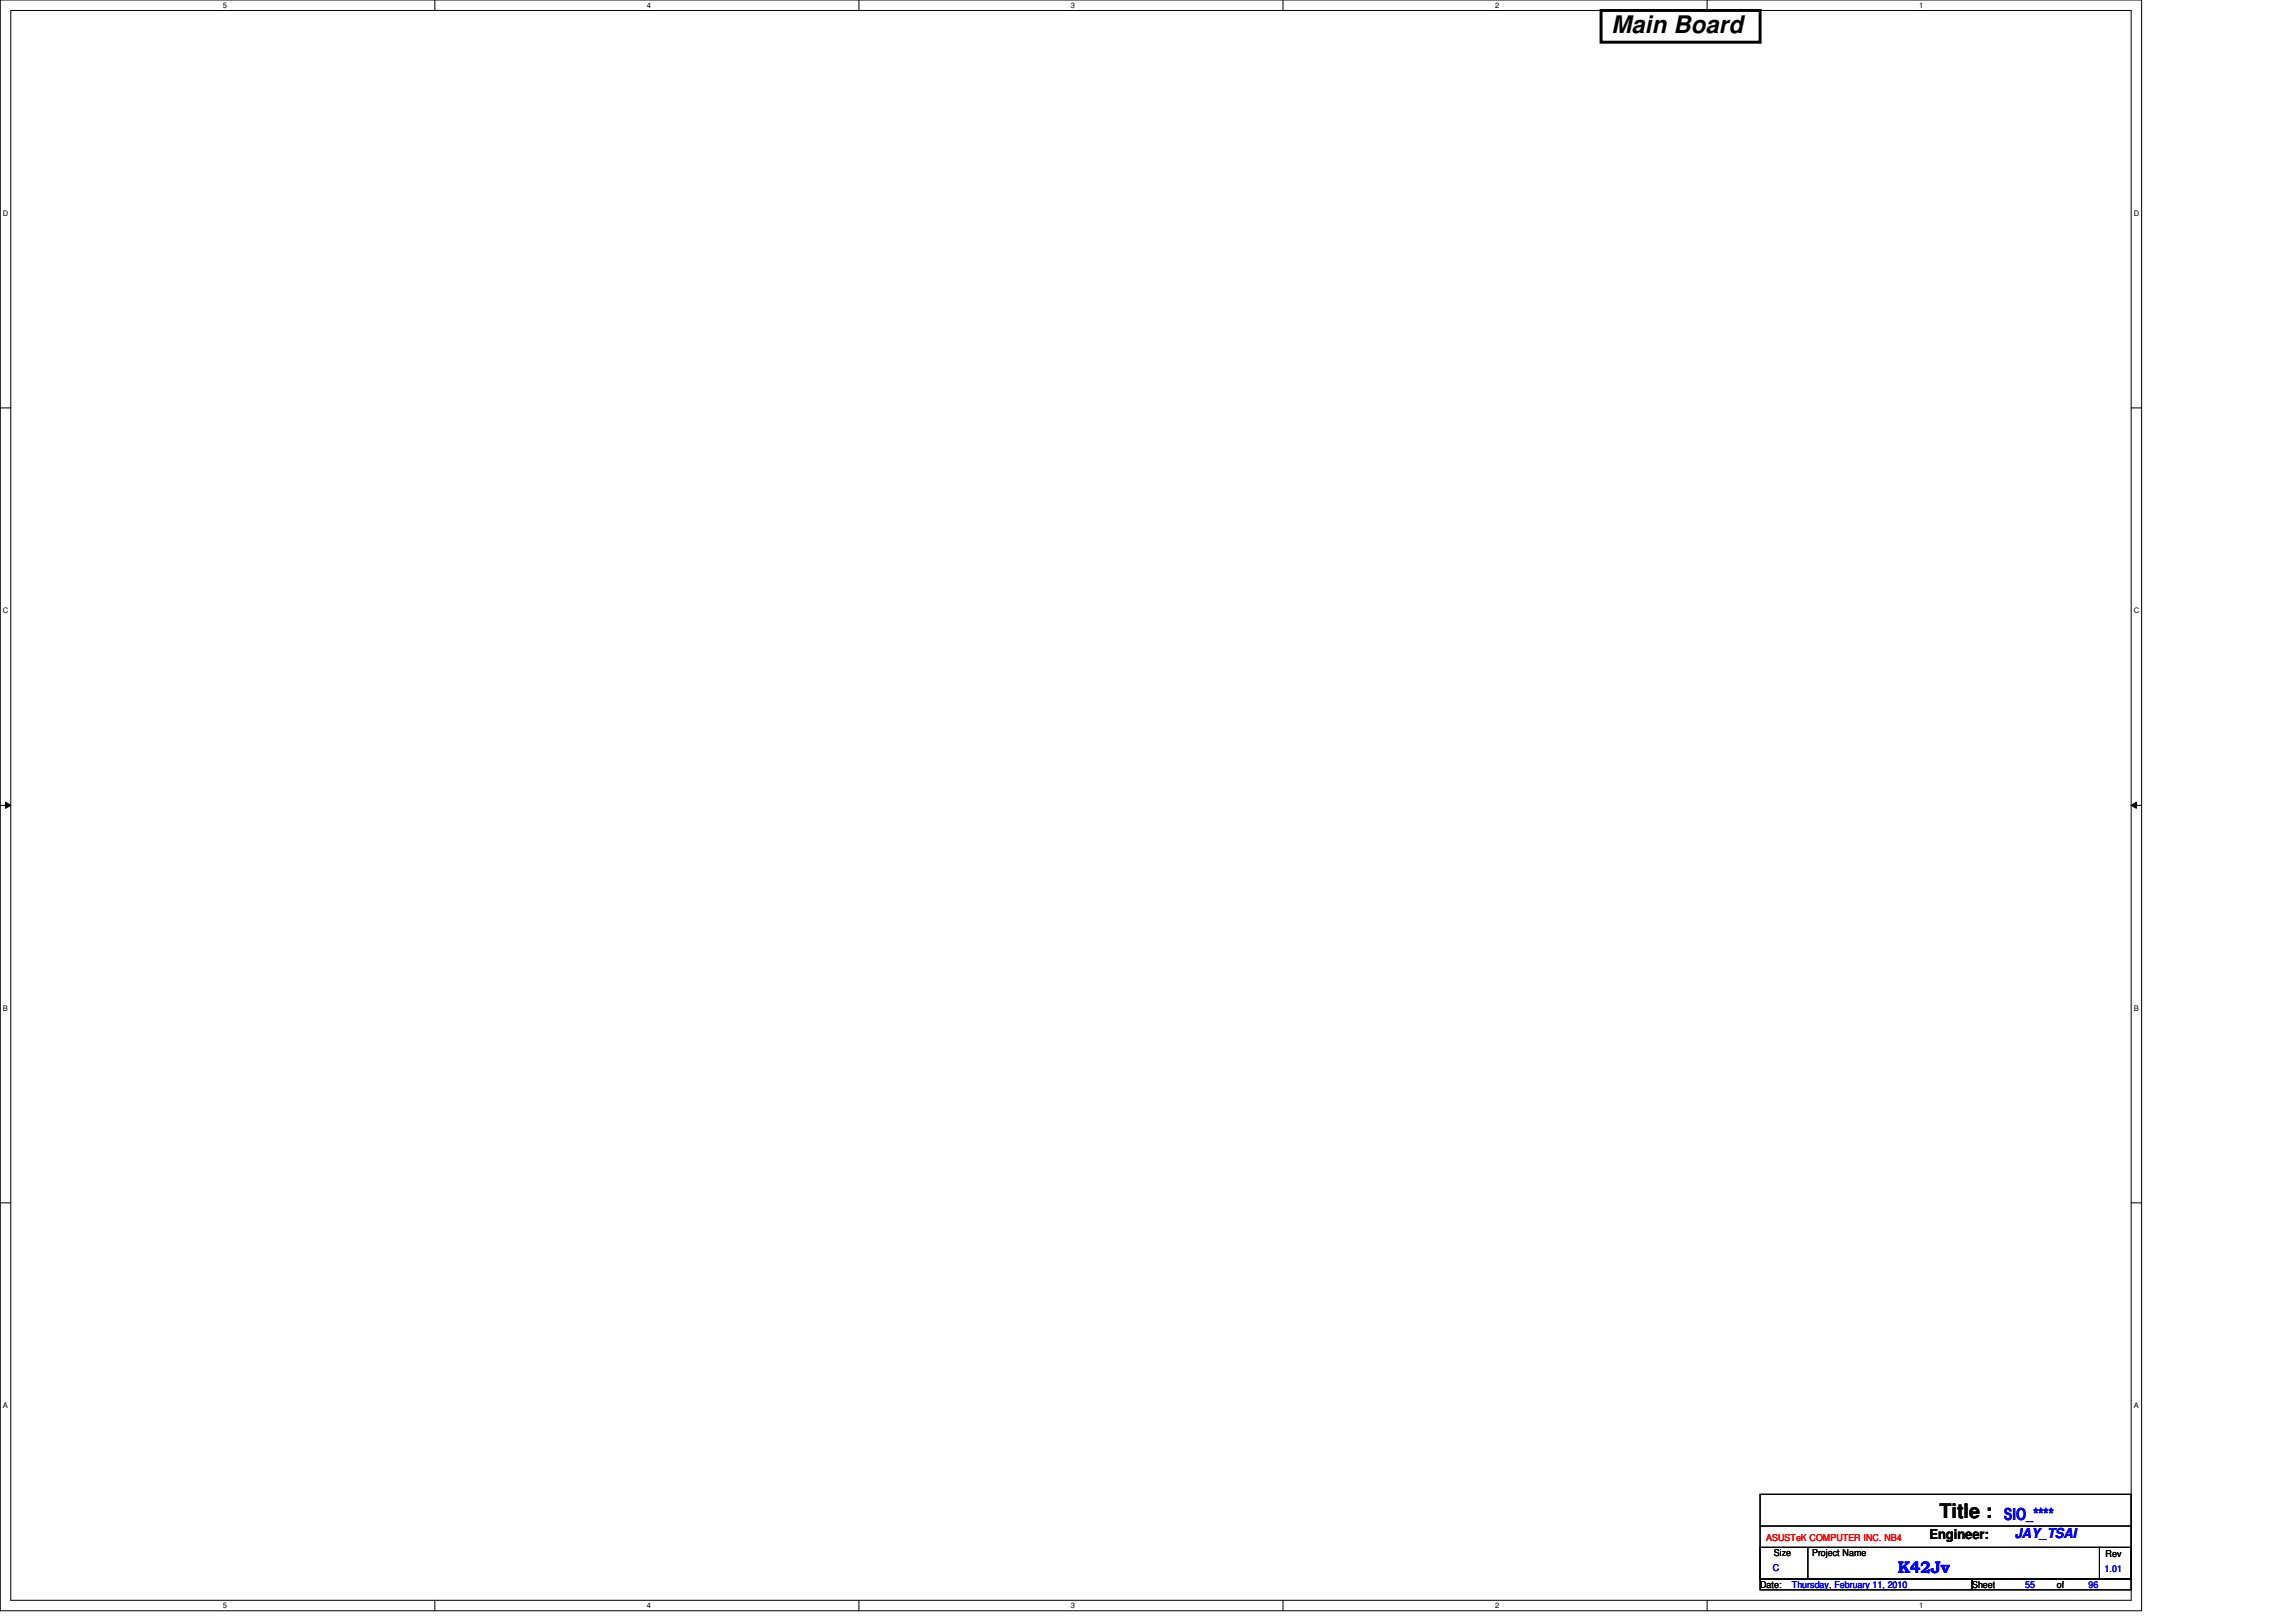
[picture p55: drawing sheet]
<svg xmlns="http://www.w3.org/2000/svg" width="297mm" height="210mm" viewBox="0 0 297 210" stroke-linecap="round" stroke-linejoin="round" font-family="sans-serif">
<defs><g id="words">
<text font-size="3.1" x="208.5" y="4.2">Main Board</text>
<text font-size="2.6" x="250.9" y="196.5">Title :</text>
<g font-size="2.2" fill="#00f">
<text x="259.2" y="196.8">SIO_****</text>
<text x="245.5" y="203.6">K42Jv</text>
</g>
<text font-size="1.8" x="249.6" y="199.1">Engineer:</text>
<text font-size="1.8" fill="#00f" x="260.6" y="199.1">JAY_TSAI</text>
<text font-size="1.2" fill="#f00" x="228.5" y="199.5">ASUSTeK COMPUTER INC. NB4</text>
<g font-size="1.2" fill="#00f">
<text x="229.4" y="203.3">C</text>
<text x="272.3" y="203.5">1.01</text>
<text x="231.8" y="205.5">Thursday, February 11, 2010</text>
<text x="262" y="205.5">55</text>
<text x="270.2" y="205.5">96</text>
</g>
<g font-size="1.2">
<text x="229.5" y="201.4">Size</text>
<text x="234.4" y="201.4">Project Name</text>
<text x="272.4" y="201.5">Rev</text>
<text x="227.7" y="205.5">Date:</text>
<text x="255.1" y="205.5">Sheet</text>
<text x="266.1" y="205.5">of</text>
</g>
<g font-size="1">
<text x="28.8" y="1">5</text>
<text x="83.7" y="1">4</text>
<text x="138.6" y="1">3</text>
<text x="193.4" y="1">2</text>
<text x="248.3" y="1">1</text>
<text x=".4" y="27.9">D</text>
<text x="276.1" y="27.9">D</text>
<text x=".4" y="79.4">C</text>
<text x="276.1" y="79.4">C</text>
<text x=".4" y="130.8">B</text>
<text x="276.1" y="130.8">B</text>
<text x=".4" y="182.2">A</text>
<text x="276.1" y="182.2">A</text>
<text x="28.8" y="208.1">5</text>
<text x="83.7" y="208.1">4</text>
<text x="138.6" y="208.1">3</text>
<text x="193.4" y="208.1">2</text>
<text x="248.3" y="208.1">1</text>
</g>
</g></defs>
<path d="M0 0h277.1v208.4h-277.1zM1.4 1.4h274.3v205.7h-274.3z" fill="none" stroke="#000" stroke-width=".13"/>
<g fill="#fff">
<path d="M28.8 .1h.6v1.1h-.6z"/>
<path d="M28.8 207.2h.6v1.1h-.6z"/>
</g>
<path d="M56.3 0v1.4M56.3 207.1v1.3" fill="none" stroke="#000" stroke-width=".13"/>
<g fill="#fff">
<path d="M83.7 .1h.5v1.1h-.5z"/>
<path d="M83.7 207.2h.5v1.1h-.5z"/>
</g>
<path d="M111.1 0v1.4M111.1 207.1v1.3" fill="none" stroke="#000" stroke-width=".13"/>
<g fill="#fff">
<path d="M138.6 .1h.5v1.1h-.5z"/>
<path d="M138.6 207.2h.5v1.1h-.5z"/>
</g>
<path d="M166 0v1.4M166 207.1v1.3" fill="none" stroke="#000" stroke-width=".13"/>
<g fill="#fff">
<path d="M193.4 .1h.6v1.1h-.6z"/>
<path d="M193.4 207.2h.6v1.1h-.6z"/>
</g>
<path d="M220.8 0v1.4M220.8 207.1v1.3" fill="none" stroke="#000" stroke-width=".13"/>
<g fill="#fff">
<path d="M248.3 .1h.5v1.1h-.5z"/>
<path d="M248.3 207.2h.5v1.1h-.5z"/>
<path d="M.4 27.1h.7v1.1h-.7z"/>
<path d="M276.1 27.1h.7v1.1h-.7z"/>
<path d="M.4 78.5h.7v1.1h-.7z"/>
<path d="M276.1 78.5h.7v1.1h-.7z"/>
</g>
<path d="M0 52.8h1.4M275.7 52.8h1.4" fill="none" stroke="#000" stroke-width=".13"/>
<g fill="#fff">
<path d="M.4 129.9h.6v1.1h-.6z"/>
<path d="M276.1 129.9h.6v1.1h-.6z"/>
</g>
<path d="M0 104.2h1.4M.7 103.8l.7 .4-.7 .4zM275.7 104.2l.7-.4v.8zM275.7 104.2h1.4" fill="none" stroke="#000" stroke-width=".13"/>
<path d="M.7 103.8l.7 .4-.7 .4zM275.7 104.2l.7-.4v.8z" fill="#000"/>
<g fill="#fff">
<path d="M.4 181.4h.6v1.1h-.6z"/>
<path d="M276.1 181.4h.6v1.1h-.6z"/>
</g>
<path d="M0 155.7h1.4M275.7 155.7h1.4M227.7 193.4h48v10.9h-48zM227.7 197.5h48M275.7 197.5h.1M227.7 200.2h6.2v4.1h-6.2zM227.7 204.3h27.4v1.4h-27.4zM234 200.2h37.6M255.1 204.3h20.6v1.4h-20.6zM271.6 200.2h4.1v4.1h-4.1zM271.6 200.2h.1" fill="none" stroke="#000" stroke-width=".13"/>
<path d="M207.1 1.4h20.6v4.1h-20.6z" fill="none" stroke="#000" stroke-width=".38"/>
<use href="#words"/>
</svg>
